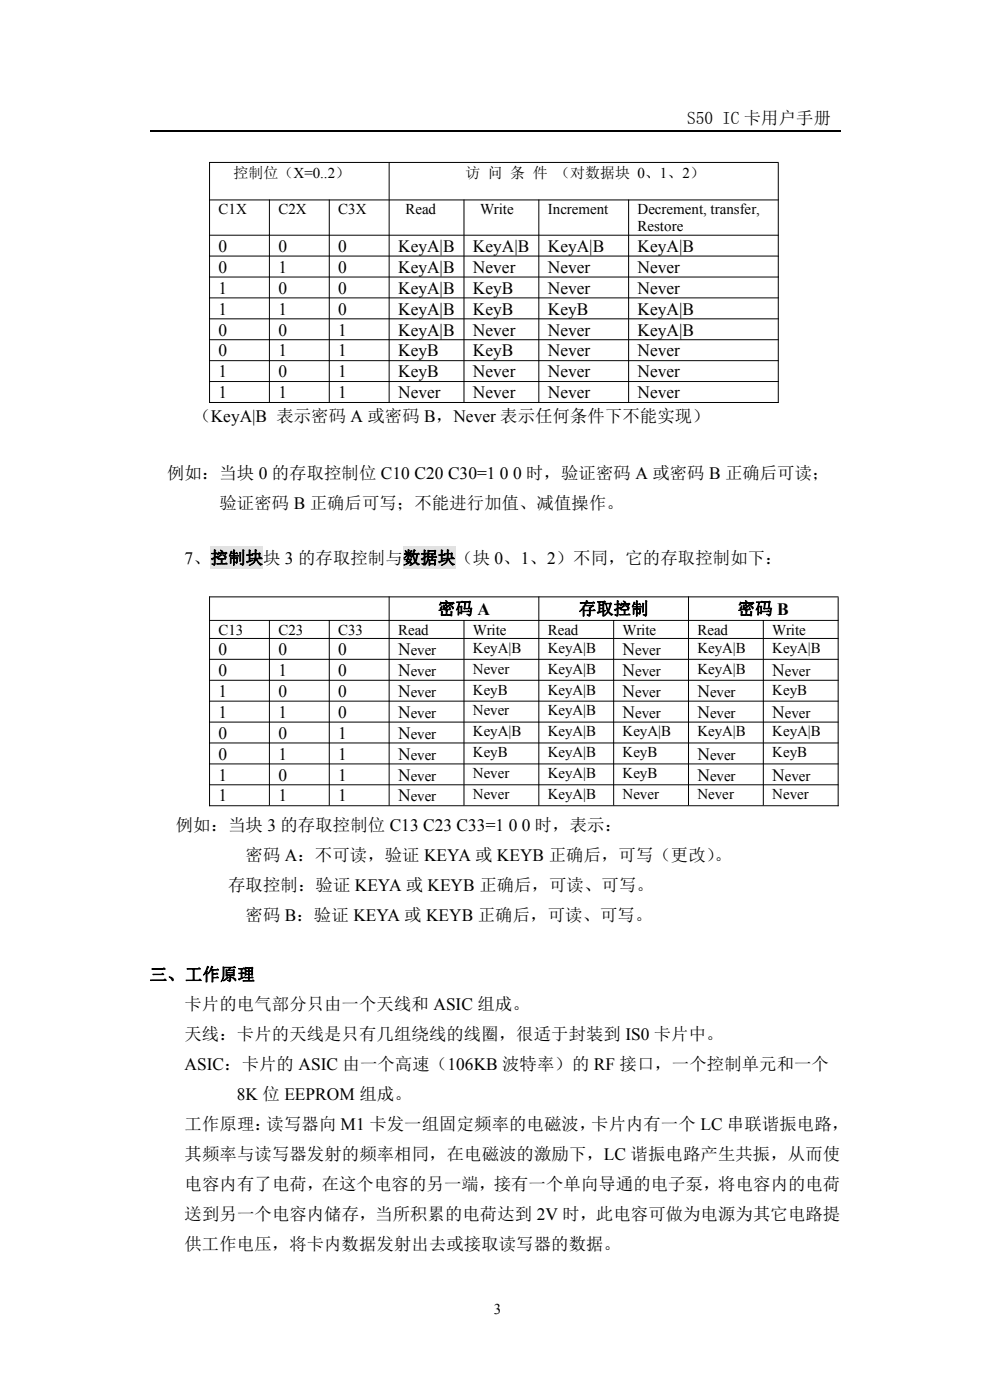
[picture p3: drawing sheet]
<svg xmlns="http://www.w3.org/2000/svg" width="210mm" height="297mm" viewBox="0 0 210 297" stroke-linecap="round" stroke-linejoin="round" font-family="sans-serif">
<defs><g id="words">
<g font-size="3.7">
<text x="145.8" y="26.3">S50 IC 卡用户手册</text>
<text x="46.4" y="53.4">0</text>
<text x="59.1" y="53.4">0</text>
<text x="71.8" y="53.4">0</text>
<text x="84.5" y="53.4">KeyA|B</text>
<text x="100.3" y="53.4">KeyA|B</text>
<text x="116.2" y="53.4">KeyA|B</text>
<text x="135.3" y="53.4">KeyA|B</text>
<text x="46.4" y="57.9">0</text>
<text x="59.1" y="57.9">1</text>
<text x="71.8" y="57.9">0</text>
<text x="84.5" y="57.9">KeyA|B</text>
<text x="100.3" y="57.9">Never</text>
<text x="116.2" y="57.9">Never</text>
<text x="135.3" y="57.9">Never</text>
<text x="46.4" y="62.3">1</text>
<text x="59.1" y="62.3">0</text>
<text x="71.8" y="62.3">0</text>
<text x="84.5" y="62.3">KeyA|B</text>
<text x="100.3" y="62.3">KeyB</text>
<text x="116.2" y="62.3">Never</text>
<text x="135.3" y="62.3">Never</text>
<text x="46.4" y="66.7">1</text>
<text x="46.4" y="71.2">0</text>
<text x="59.1" y="66.7">1</text>
<text x="59.1" y="71.2">0</text>
<text x="71.8" y="66.7">0</text>
<text x="71.8" y="71.2">1</text>
<text x="84.5" y="66.7">KeyA|B</text>
<text x="84.5" y="71.2">KeyA|B</text>
<text x="100.3" y="66.7">KeyB</text>
<text x="100.3" y="71.2">Never</text>
<text x="116.2" y="66.7">KeyB</text>
<text x="116.2" y="71.2">Never</text>
<text x="135.3" y="66.7">KeyA|B</text>
<text x="135.3" y="71.2">KeyA|B</text>
<text x="46.4" y="75.6">0</text>
<text x="59.1" y="75.6">1</text>
<text x="71.8" y="75.6">1</text>
<text x="84.5" y="75.6">KeyB</text>
<text x="100.3" y="75.6">KeyB</text>
<text x="116.2" y="75.6">Never</text>
<text x="135.3" y="75.6">Never</text>
<text x="46.4" y="80">1</text>
<text x="59.1" y="80">0</text>
<text x="71.8" y="80">1</text>
<text x="84.5" y="80">KeyB</text>
<text x="100.3" y="80">Never</text>
<text x="116.2" y="80">Never</text>
<text x="135.3" y="80">Never</text>
<text x="41" y="89.6">（KeyA|B 表示密码 A 或密码 B，Never 表示任何条件下不能实现）</text>
<text x="46.4" y="84.5">1</text>
<text x="59.1" y="84.5">1</text>
<text x="71.8" y="84.5">1</text>
<text x="84.5" y="84.5">Never</text>
<text x="100.3" y="84.5">Never</text>
<text x="116.2" y="84.5">Never</text>
<text x="135.3" y="84.5">Never</text>
<text x="35.4" y="101.7">例如：当块 0 的存取控制位 C10 C20 C30=1</text>
<text x="106" y="101.7">0</text>
<text x="108.8" y="101.7">0 时，验证密码 A 或密码 B 正确后可读；</text>
<text x="46.6" y="108.1">验证密码 B 正确后可写；不能进行加值、减值操作。</text>
<text x="39.2" y="119.6">7、控制块</text>
<text x="55.8" y="119.6">块 3 的存取控制与</text>
<text x="85.5" y="119.6">数据块</text>
<text x="96.6" y="119.6">（块 0、1、2）不同，它的存取控制如下：</text>
<text x="92.9" y="130.4">密码 A</text>
<text x="122.8" y="130.4">存取控制</text>
<text x="156.5" y="130.4">密码 B</text>
<text x="46.4" y="139">0</text>
<text x="46.4" y="143.4">0</text>
<text x="59.1" y="139">0</text>
<text x="59.1" y="143.4">1</text>
<text x="71.8" y="139">0</text>
<text x="71.8" y="143.4">0</text>
<text x="84.5" y="139">N</text>
<text x="84.5" y="143.4">N</text>
<text x="132.1" y="139">N</text>
<text x="132.1" y="143.4">N</text>
<text x="163.8" y="143.4">N</text>
<text x="46.4" y="147.8">1</text>
<text x="59.1" y="147.8">0</text>
<text x="71.8" y="147.8">0</text>
<text x="84.5" y="147.8">N</text>
<text x="132.1" y="147.8">N</text>
<text x="148" y="147.8">N</text>
<text x="46.4" y="152.3">1</text>
<text x="59.1" y="152.3">1</text>
<text x="71.8" y="152.3">0</text>
<text x="84.5" y="152.3">N</text>
<text x="132.1" y="152.3">N</text>
<text x="148" y="152.3">N</text>
<text x="163.8" y="152.3">N</text>
<text x="46.4" y="156.7">0</text>
<text x="46.4" y="161.2">0</text>
<text x="59.1" y="156.7">0</text>
<text x="59.1" y="161.2">1</text>
<text x="71.8" y="156.7">1</text>
<text x="71.8" y="161.2">1</text>
<text x="84.5" y="156.7">N</text>
<text x="84.5" y="161.2">N</text>
<text x="148" y="161.2">N</text>
<text x="46.4" y="165.6">1</text>
<text x="59.1" y="165.6">0</text>
<text x="71.8" y="165.6">1</text>
<text x="84.5" y="165.6">N</text>
<text x="148" y="165.6">N</text>
<text x="163.8" y="165.6">N</text>
<text x="46.4" y="170">1</text>
<text x="59.1" y="170">1</text>
<text x="71.8" y="170">1</text>
<text x="84.5" y="170">N</text>
<text x="37.3" y="176.3">例如：当块 3 的存取控制位 C13 C23 C33=1</text>
<text x="107.9" y="176.3">0</text>
<text x="110.7" y="176.3">0 时，表示：</text>
<text x="52.1" y="182.6">密码 A：不可读，验证 KEYA 或 KEYB 正确后，可写（更改）</text>
<text x="151.6" y="182.6">。</text>
<text x="48.4" y="189">存取控制：验证 KEYA 或 KEYB 正确后，可读、可写。</text>
<text x="52.1" y="195.3">密码 B：验证 KEYA 或 KEYB 正确后，可读、可写。</text>
<text x="31.7" y="208">三、工作原理</text>
<text x="39.2" y="214.4">卡片的电气部分只由一个天线和 ASIC 组成。</text>
<text x="39.2" y="220.7">天线：卡片的天线是只有几组绕线的线圈，很适于封装到 IS0 卡片中。</text>
<text x="39.2" y="227.1">ASIC：卡片的 ASIC 由一个高速（106KB 波特率）的 RF 接口，一个控制单元和一个</text>
<text x="50.2" y="233.4">8K 位 EEPROM 组成。</text>
<text x="39.2" y="239.8">工作原理：读写器向 M1 卡发一组固定频率的电磁波，卡片内有一个 LC 串联谐振电路，</text>
<text x="39.2" y="246.1">其频率与读写器发射的频率相同，在电磁波的激励下，LC 谐振电路产生共振，从而使</text>
<text x="39.2" y="252.5">电容内有了电荷，在这个电容的另一端，接有一个单向导通的电子泵，将电容内的电荷</text>
<text x="39.2" y="258.8">送到另一个电容内储存，当所积累的电荷达到 2V 时，此电容可做为电源为其它电路提</text>
<text x="39.2" y="265.2">供工作电压，将卡内数据发射出去或接取读写器的数据。</text>
</g>
<g font-size="3.2">
<text x="49.5" y="37.8">控制位（X=0..2）</text>
<text x="98.7" y="37.8">访 问 条 件 （对数据块 0、1、2）</text>
<text x="46.4" y="45.4">C1X</text>
<text x="59.1" y="45.4">C2X</text>
<text x="71.8" y="45.4">C3X</text>
<text x="86" y="45.4">Read</text>
<text x="101.9" y="45.4">Write</text>
<text x="116.2" y="45.4">Increment</text>
<text x="135.3" y="45.4">Decrement, transfer,</text>
<text x="135.3" y="49.1">Restore</text>
<text x="46.4" y="134.6">C13</text>
<text x="59.1" y="134.6">C23</text>
<text x="71.8" y="134.6">C33</text>
<text x="84.5" y="134.6">Read</text>
<text x="100.3" y="134.6">Write</text>
<text x="116.2" y="134.6">Read</text>
<text x="132.1" y="134.6">Write</text>
<text x="148" y="134.6">Read</text>
<text x="163.8" y="134.6">Write</text>
<text x="87.1" y="139">ever</text>
<text x="87.1" y="143.4">ever</text>
<text x="100.3" y="138.5">KeyA|B</text>
<text x="100.3" y="142.9">Never</text>
<text x="116.2" y="138.5">KeyA|B</text>
<text x="116.2" y="142.9">KeyA|B</text>
<text x="134.7" y="139">ever</text>
<text x="134.7" y="143.4">ever</text>
<text x="148" y="138.5">KeyA|B</text>
<text x="148" y="142.9">KeyA|B</text>
<text x="163.8" y="138.5">KeyA|B</text>
<text x="166.5" y="143.4">ever</text>
<text x="87.1" y="147.8">ever</text>
<text x="100.3" y="147.3">KeyB</text>
<text x="116.2" y="147.3">KeyA|B</text>
<text x="134.7" y="147.8">ever</text>
<text x="150.6" y="147.8">ever</text>
<text x="163.8" y="147.3">KeyB</text>
<text x="87.1" y="152.3">ever</text>
<text x="100.3" y="151.8">Never</text>
<text x="116.2" y="151.8">KeyA|B</text>
<text x="134.7" y="152.3">ever</text>
<text x="150.6" y="152.3">ever</text>
<text x="166.5" y="152.3">ever</text>
<text x="87.1" y="156.7">ever</text>
<text x="87.1" y="161.2">ever</text>
<text x="100.3" y="156.2">KeyA|B</text>
<text x="100.3" y="160.7">KeyB</text>
<text x="116.2" y="156.2">KeyA|B</text>
<text x="116.2" y="160.7">KeyA|B</text>
<text x="132.1" y="156.2">KeyA|B</text>
<text x="132.1" y="160.7">KeyB</text>
<text x="148" y="156.2">KeyA|B</text>
<text x="150.6" y="161.2">ever</text>
<text x="163.8" y="156.2">KeyA|B</text>
<text x="163.8" y="160.7">KeyB</text>
<text x="87.1" y="165.6">ever</text>
<text x="100.3" y="165.1">Never</text>
<text x="116.2" y="165.1">KeyA|B</text>
<text x="132.1" y="165.1">KeyB</text>
<text x="150.6" y="165.6">ever</text>
<text x="166.5" y="165.6">ever</text>
<text x="87.1" y="170">ever</text>
<text x="100.3" y="169.6">Never</text>
<text x="116.2" y="169.6">KeyA|B</text>
<text x="132.1" y="169.6">Never</text>
<text x="148" y="169.6">Never</text>
<text x="163.8" y="169.6">Never</text>
<text x="104.8" y="278.8">3</text>
</g>
</g></defs>
<path d="M31.7 27.9h146.6" fill="none" stroke="#000" stroke-width=".25"/>
<g fill="none" stroke="#000" stroke-width=".21">
<path d="M44.4 34.5h120.8M44.4 34.4v51.1M82.5 34.4v50.9M165.1 34.5v51M44.4 42.4h120.8M44.4 49.9h120.8M44.4 54.3h120.8M44.4 58.8h120.8M57.1 42.3v43M69.8 42.3v43M98.4 42.3v43M114.3 42.3v43"/>
<path d="M133.3 42.3v43M44.4 63.2h120.8M44.4 67.6h120.8M44.4 72.1h120.8M44.4 76.5h120.8M44.4 80.9h120.8M44.4 85.4h120.8"/>
</g>
<g fill="#e5e5e5">
<path d="M44.7 115.9h11.1v4.8h-11.1z" fill-rule="evenodd"/>
<path d="M85.5 115.9h11.1v4.8h-11.1z" fill-rule="evenodd"/>
</g>
<g fill="none" stroke="#000" stroke-width=".21">
<path d="M44.4 126.6h133.5M44.4 131.6h133.5M44.4 135.4h133.5M44.4 139.9h133.5M44.4 126.5v44.5M57.1 131.5v39.4M69.8 131.5v39.4M82.5 126.5v44.4M98.4 131.5v39.4M114.3 126.5v44.4M130.2 131.5v39.4M146 126.5v44.4"/>
<path d="M161.9 131.5v39.4M177.8 126.7v44.3M44.4 144.3h133.5M44.4 148.7h133.5M44.4 153.2h133.5M44.4 157.6h133.5M44.4 162.1h133.5M44.4 166.5h133.5M44.4 170.9h133.5"/>
</g>
<use href="#words"/>
</svg>
